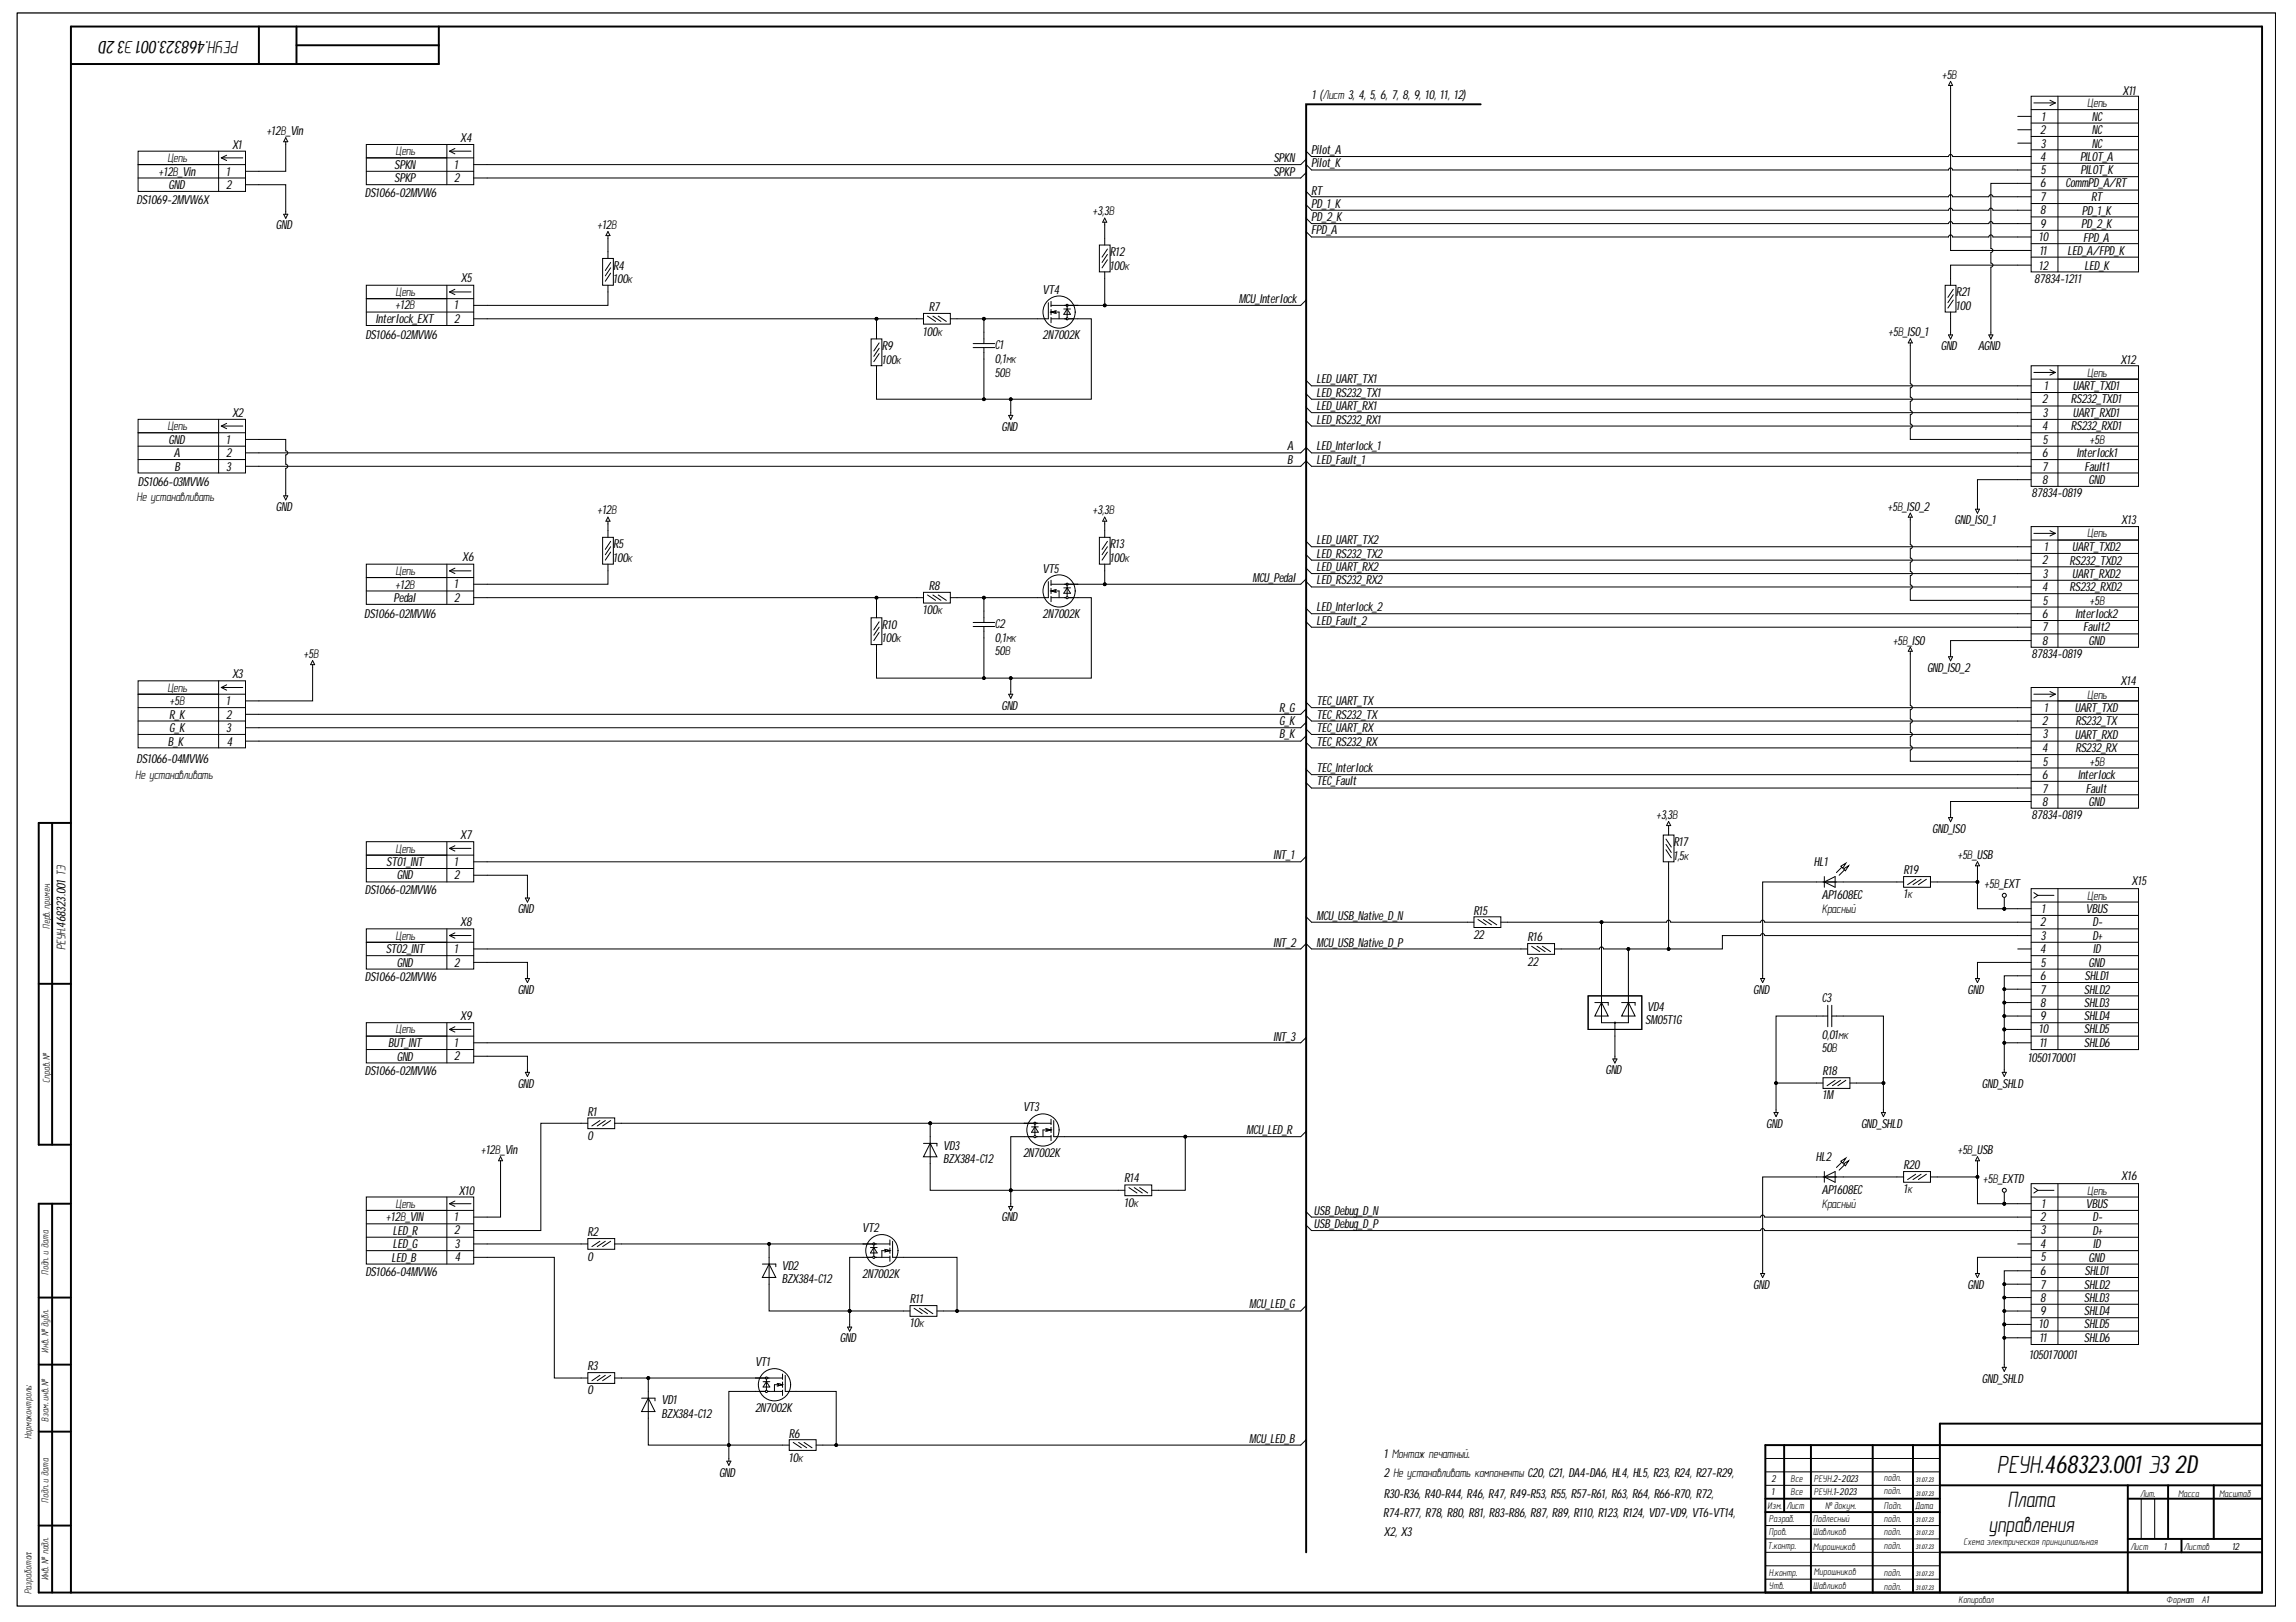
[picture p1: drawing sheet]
<svg xmlns="http://www.w3.org/2000/svg" width="297mm" height="210mm" viewBox="0 0 297 210" stroke-linecap="round" stroke-linejoin="round" font-family="sans-serif">
<defs><g id="words">
<text font-size="3.3" x="258.4" y="190.7">РЕУН.468323.001 Э32D</text>
<g font-size="2.9">
<text x="259.7" y="195.1">Плата</text>
<text x="257.3" y="198.2">управления</text>
</g>
<text font-size="2.3" x="31" y="5.3" transform="rotate(-180 31 5.3)">РЕУН.468323.001Э32D</text>
<g font-size="1.6">
<text x="251.3" y="10.2">+5В</text>
<text x="34.5" y="17.5">+12В_Vin</text>
<text x="169.7" y="12.8">1 (Лист 3, 4, 5, 6, 7, 8, 9, 10, 11, 12)</text>
<text x="263.9" y="17.3">2</text>
<text x="264.1" y="15.6">1</text>
<text x="270" y="13.9">Цепь</text>
<text x="270.6" y="15.6">NC</text>
<text x="270.6" y="17.3">NC</text>
<text x="274.6" y="12.3">X11</text>
<text x="20.6" y="22.7">+12В_Vin</text>
<text x="21.6" y="21">Цепь</text>
<text x="29.3" y="22.7">1</text>
<text x="30" y="19.3">X1</text>
<text x="51" y="21.9">SPKN</text>
<text x="51" y="23.6">SPKP</text>
<text x="51.2" y="20.1">Цепь</text>
<text x="58.8" y="21.9">1</text>
<text x="58.8" y="23.6">2</text>
<text x="59.5" y="18.3">X4</text>
<text x="164.7" y="21">SPKN</text>
<text x="164.7" y="22.7">SPKP</text>
<text x="169.6" y="19.9">Pilot_A</text>
<text x="169.6" y="21.6">Pilot_K</text>
<text x="263.9" y="20.8">4</text>
<text x="264" y="19.1">3</text>
<text x="264" y="22.6">5</text>
<text x="269.1" y="20.8">PILOT_A</text>
<text x="269.2" y="22.6">PILOT_K</text>
<text x="270.6" y="19.1">NC</text>
<text x="17.7" y="26.4">DS1069-2MVW6X</text>
<text x="21.8" y="24.5">GND</text>
<text x="29.3" y="24.4">2</text>
<text x="35.7" y="29.7">GND</text>
<text x="47.2" y="25.5">DS1066-02MVW6</text>
<text x="77.3" y="29.7">+12В</text>
<text x="141.4" y="27.9">+3,3В</text>
<text x="169.6" y="25.2">RT</text>
<text x="169.6" y="26.9">PD_1_K</text>
<text x="169.6" y="28.6">PD_2_K</text>
<text x="263.9" y="24.2">6</text>
<text x="263.9" y="26">7</text>
<text x="263.9" y="27.7">8</text>
<text x="263.9" y="29.5">9</text>
<text x="267.2" y="24.2">CommPD_A/RT</text>
<text x="269.3" y="29.5">PD_2_K</text>
<text x="269.3" y="27.8">PD_1_K</text>
<text x="270.5" y="26">RT</text>
<text x="79.3" y="34.9">R4</text>
<text x="143.6" y="34.9">100к</text>
<text x="143.6" y="33.1">R12</text>
<text x="169.6" y="30.3">FPD_A</text>
<text x="263.8" y="31.2">10</text>
<text x="263.8" y="34.9">12</text>
<text x="263.9" y="32.9">11</text>
<text x="267.5" y="32.9">LED_A/FPD_K</text>
<text x="269.5" y="31.3">FPD_A</text>
<text x="269.7" y="34.9">LED_K</text>
<text x="48.6" y="41.8">Interlock_EXT</text>
<text x="51.2" y="38.4">Цепь</text>
<text x="51.2" y="40">+12В</text>
<text x="58.8" y="40">1</text>
<text x="58.8" y="41.8">2</text>
<text x="59.6" y="36.5">X5</text>
<text x="79.3" y="36.7">100к</text>
<text x="120.2" y="40.2">R7</text>
<text x="134.9" y="38">VT4</text>
<text x="160.3" y="39.2">MCU_Interlock</text>
<text x="253" y="40.1">100</text>
<text x="253" y="38.4">R21</text>
<text x="263.2" y="36.6">87834-1211</text>
<text x="47.3" y="43.8">DS1066-02MVW6</text>
<text x="114.1" y="47.1">100к</text>
<text x="114.1" y="45.3">R9</text>
<text x="119.4" y="43.4">100к</text>
<text x="128.7" y="47">0,1мк</text>
<text x="128.7" y="45.2">C1</text>
<text x="134.9" y="43.9">2N7002K</text>
<text x="244.3" y="43.5">+5В_ISO_1</text>
<text x="251.1" y="45.3">GND</text>
<text x="255.9" y="45.3">AGND</text>
<text x="274.3" y="47.1">X12</text>
<text x="30" y="54">X2</text>
<text x="128.7" y="48.7">50В</text>
<text x="170.3" y="49.6">LED_UART_TX1</text>
<text x="170.3" y="51.4">LED_RS232_TX1</text>
<text x="170.3" y="53.1">LED_UART_RX1</text>
<text x="264.2" y="52.2">2</text>
<text x="264.3" y="54">3</text>
<text x="264.4" y="50.4">1</text>
<text x="267.9" y="52.2">RS232_TXD1</text>
<text x="268.2" y="50.5">UART_TXD1</text>
<text x="268.2" y="54">UART_RXD1</text>
<text x="270" y="48.7">Цепь</text>
<text x="21.6" y="55.7">Цепь</text>
<text x="21.8" y="57.4">GND</text>
<text x="22.5" y="59.1">A</text>
<text x="29.3" y="57.4">1</text>
<text x="29.3" y="59.1">2</text>
<text x="129.6" y="55.8">GND</text>
<text x="166.5" y="58.3">A</text>
<text x="166.5" y="60">B</text>
<text x="170.3" y="54.8">LED_RS232_RX1</text>
<text x="170.3" y="58.3">LED_Interlock_1</text>
<text x="170.3" y="60">LED_Fault_1</text>
<text x="264.2" y="55.7">4</text>
<text x="264.2" y="59.1">6</text>
<text x="264.3" y="57.4">5</text>
<text x="267.9" y="55.7">RS232_RXD1</text>
<text x="268.7" y="59.1">Interlock1</text>
<text x="270.4" y="57.4">+5В</text>
<text x="17.7" y="64.8">Не устанавливать</text>
<text x="17.8" y="62.9">DS1066-03MVW6</text>
<text x="22.6" y="60.9">B</text>
<text x="29.3" y="60.9">3</text>
<text x="262.8" y="64.4">87834-0819</text>
<text x="264.2" y="60.9">7</text>
<text x="264.2" y="62.6">8</text>
<text x="269.7" y="60.9">Fault1</text>
<text x="270.2" y="62.6">GND</text>
<text x="35.7" y="66.2">GND</text>
<text x="77.3" y="66.6">+12В</text>
<text x="79.3" y="71">R5</text>
<text x="141.4" y="66.6">+3,3В</text>
<text x="143.6" y="71">R13</text>
<text x="170.3" y="70.5">LED_UART_TX2</text>
<text x="244.2" y="66.1">+5В_ISO_2</text>
<text x="252.9" y="67.8">GND_ISO_1</text>
<text x="264.4" y="71.3">1</text>
<text x="268.1" y="71.3">UART_TXD2</text>
<text x="270" y="69.5">Цепь</text>
<text x="274.4" y="67.8">X13</text>
<text x="50.9" y="77.9">Pedal</text>
<text x="51.2" y="74.4">Цепь</text>
<text x="51.2" y="76.2">+12В</text>
<text x="58.8" y="76.1">1</text>
<text x="58.8" y="77.9">2</text>
<text x="59.8" y="72.6">X6</text>
<text x="79.3" y="72.7">100к</text>
<text x="120.2" y="76.4">R8</text>
<text x="134.9" y="74.1">VT5</text>
<text x="143.6" y="72.7">100к</text>
<text x="162" y="75.3">MCU_Pedal</text>
<text x="170.3" y="72.1">LED_RS232_TX2</text>
<text x="170.3" y="75.6">LED_RS232_RX2</text>
<text x="170.3" y="73.9">LED_UART_RX2</text>
<text x="264.2" y="73">2</text>
<text x="264.2" y="76.5">4</text>
<text x="264.3" y="74.8">3</text>
<text x="267.7" y="73.1">RS232_TXD2</text>
<text x="267.7" y="76.5">RS232_RXD2</text>
<text x="268.1" y="74.8">UART_RXD2</text>
<text x="47.1" y="79.9">DS1066-02MVW6</text>
<text x="114.1" y="83.1">100к</text>
<text x="114.1" y="81.4">R10</text>
<text x="119.4" y="79.5">100к</text>
<text x="128.7" y="83">0,1мк</text>
<text x="128.7" y="81.3">C2</text>
<text x="134.9" y="80">2N7002K</text>
<text x="170.3" y="79.1">LED_Interlock_2</text>
<text x="170.3" y="80.9">LED_Fault_2</text>
<text x="244.9" y="83.5">+5В_ISO</text>
<text x="264.2" y="80">6</text>
<text x="264.2" y="81.7">7</text>
<text x="264.2" y="83.5">8</text>
<text x="264.3" y="78.2">5</text>
<text x="268.5" y="80">Interlock2</text>
<text x="269.5" y="81.7">Fault2</text>
<text x="270.2" y="83.5">GND</text>
<text x="270.4" y="78.2">+5В</text>
<text x="21.6" y="89.6">Цепь</text>
<text x="30" y="87.8">X3</text>
<text x="39.3" y="85.2">+5В</text>
<text x="128.7" y="84.8">50В</text>
<text x="249.3" y="86.9">GND_ISO_2</text>
<text x="262.8" y="85.2">87834-0819</text>
<text x="274.3" y="88.7">X14</text>
<text x="21.9" y="93">R_K</text>
<text x="21.9" y="94.7">G_K</text>
<text x="22" y="91.2">+5В</text>
<text x="29.3" y="91.2">1</text>
<text x="29.3" y="93">2</text>
<text x="29.3" y="94.7">3</text>
<text x="129.6" y="91.8">GND</text>
<text x="165.5" y="92.1">R_G</text>
<text x="165.5" y="93.9">G_K</text>
<text x="165.5" y="95.5">B_K</text>
<text x="170.3" y="91.2">TEC_UART_TX</text>
<text x="170.3" y="93">TEC_RS232_TX</text>
<text x="170.3" y="94.7">TEC_UART_RX</text>
<text x="264.2" y="93.9">2</text>
<text x="264.3" y="95.5">3</text>
<text x="264.4" y="92.1">1</text>
<text x="268.4" y="92.2">UART_TXD</text>
<text x="268.4" y="95.6">UART_RXD</text>
<text x="268.5" y="93.9">RS232_TX</text>
<text x="270" y="90.4">Цепь</text>
<text x="17.5" y="100.9">Не устанавливать</text>
<text x="17.7" y="98.8">DS1066-04MVW6</text>
<text x="21.7" y="96.5">B_K</text>
<text x="29.3" y="96.5">4</text>
<text x="170.3" y="96.5">TEC_RS232_RX</text>
<text x="170.3" y="99.9">TEC_Interlock</text>
<text x="170.3" y="101.6">TEC_Fault</text>
<text x="264.2" y="97.3">4</text>
<text x="264.2" y="100.8">6</text>
<text x="264.3" y="99.1">5</text>
<text x="268.5" y="97.3">RS232_RX</text>
<text x="268.8" y="100.8">Interlock</text>
<text x="270.4" y="99.1">+5В</text>
<text x="214.3" y="106">+3,3В</text>
<text x="250" y="107.8">GND_ISO</text>
<text x="262.8" y="105.9">87834-0819</text>
<text x="264.2" y="102.6">7</text>
<text x="264.2" y="104.3">8</text>
<text x="269.9" y="102.6">Fault</text>
<text x="270.2" y="104.3">GND</text>
<text x="50" y="112.1">STO1_INT</text>
<text x="51.2" y="110.3">Цепь</text>
<text x="51.3" y="113.8">GND</text>
<text x="58.8" y="112.1">1</text>
<text x="58.8" y="113.8">2</text>
<text x="59.5" y="108.6">X7</text>
<text x="164.7" y="111.2">INT_1</text>
<text x="216.5" y="111.3">1</text>
<text x="216.5" y="109.5">R17</text>
<text x="217" y="111.3">,5к</text>
<text x="234.7" y="112.1">HL1</text>
<text x="246.3" y="113.1">R19</text>
<text x="253.3" y="111.2">+5В_USB</text>
<text x="47.2" y="115.7">DS1066-02MVW6</text>
<text x="59.5" y="119.9">X8</text>
<text x="67" y="118.2">GND</text>
<text x="170.3" y="119">MCU_USB_Native_D_N</text>
<text x="190.6" y="118.4">R15</text>
<text x="235.7" y="116.3">AP1608EC</text>
<text x="235.7" y="118.1">Красный</text>
<text x="246.3" y="116.2">1к</text>
<text x="256.7" y="114.9">+5В_EXT</text>
<text x="263.9" y="119.9">2</text>
<text x="264.1" y="118.1">1</text>
<text x="269.9" y="118.2">VBUS</text>
<text x="270" y="116.4">Цепь</text>
<text x="270.7" y="119.9">D-</text>
<text x="275.8" y="114.6">X15</text>
<text x="8.5" y="122.9" transform="rotate(-90 8.5 122.9)">РЕУН.468323.001 ТЭ</text>
<text x="49.9" y="123.3">STO2_INT</text>
<text x="51.2" y="121.7">Цепь</text>
<text x="51.3" y="125.1">GND</text>
<text x="58.8" y="123.3">1</text>
<text x="58.8" y="125.1">2</text>
<text x="164.7" y="122.5">INT_2</text>
<text x="170.3" y="122.5">MCU_USB_Native_D_P</text>
<text x="190.6" y="121.5">22</text>
<text x="197.6" y="124.9">22</text>
<text x="197.6" y="121.8">R16</text>
<text x="263.9" y="123.3">4</text>
<text x="264" y="121.7">3</text>
<text x="264" y="125.1">5</text>
<text x="270.2" y="125.1">GND</text>
<text x="270.7" y="121.7">D+</text>
<text x="270.8" y="123.3">ID</text>
<text x="47.2" y="127">DS1066-02MVW6</text>
<text x="67" y="128.6">GND</text>
<text x="213.1" y="130.9">VD4</text>
<text x="226.8" y="128.6">GND</text>
<text x="235.7" y="129.7">C3</text>
<text x="254.5" y="128.6">GND</text>
<text x="263.9" y="126.8">6</text>
<text x="263.9" y="128.6">7</text>
<text x="263.9" y="130.3">8</text>
<text x="269.6" y="128.6">SHLD2</text>
<text x="269.6" y="130.3">SHLD3</text>
<text x="269.7" y="126.8">SHLD1</text>
<text x="50.2" y="135.5">BUT_INT</text>
<text x="51.2" y="133.7">Цепь</text>
<text x="51.3" y="137.3">GND</text>
<text x="58.8" y="135.5">1</text>
<text x="58.8" y="137.2">2</text>
<text x="59.5" y="132">X9</text>
<text x="164.7" y="134.7">INT_3</text>
<text x="212.9" y="132.6">SM05T1G</text>
<text x="235.7" y="134.4">0,01мк</text>
<text x="235.7" y="136.2">50В</text>
<text x="262.3" y="137.5">1050170001</text>
<text x="263.8" y="133.7">10</text>
<text x="263.9" y="135.5">11</text>
<text x="263.9" y="132">9</text>
<text x="269.6" y="132">SHLD4</text>
<text x="269.6" y="133.7">SHLD5</text>
<text x="269.6" y="135.5">SHLD6</text>
<text x="47.2" y="139.1">DS1066-02MVW6</text>
<text x="67" y="140.7">GND</text>
<text x="132.3" y="143.8">VT3</text>
<text x="207.7" y="139">GND</text>
<text x="235.8" y="142.3">1M</text>
<text x="235.8" y="139.1">R18</text>
<text x="256.4" y="140.7">GND_SHLD</text>
<text x="62.2" y="149.4">+12В_Vin</text>
<text x="76" y="147.5">0</text>
<text x="76" y="144.4">R1</text>
<text x="122" y="148.8">VD3</text>
<text x="132.3" y="149.8">2N7002K</text>
<text x="161.3" y="146.7">MCU_LED_R</text>
<text x="228.5" y="146">GND</text>
<text x="240.8" y="146">GND_SHLD</text>
<text x="253.3" y="149.4">+5В_USB</text>
<text x="59.4" y="154.6">X10</text>
<text x="122" y="150.5">BZX384-C12</text>
<text x="145.5" y="153">R14</text>
<text x="234.9" y="150.2">HL2</text>
<text x="235.7" y="154.5">AP1608EC</text>
<text x="246.3" y="154.4">1к</text>
<text x="246.3" y="151.3">R20</text>
<text x="256.6" y="153.1">+5В_EXTD</text>
<text x="270" y="154.6">Цепь</text>
<text x="274.4" y="152.7">X16</text>
<text x="50" y="158.1">+12В_VIN</text>
<text x="50.8" y="159.8">LED_R</text>
<text x="50.8" y="161.5">LED_G</text>
<text x="51.2" y="156.3">Цепь</text>
<text x="58.8" y="158.1">1</text>
<text x="58.8" y="159.8">2</text>
<text x="58.9" y="161.5">3</text>
<text x="76" y="159.9">R2</text>
<text x="111.5" y="159.4">VT2</text>
<text x="129.6" y="158.1">GND</text>
<text x="145.5" y="156.2">10к</text>
<text x="170" y="157.2">USB_Debug_D_N</text>
<text x="170" y="158.9">USB_Debug_D_P</text>
<text x="235.7" y="156.3">Красный</text>
<text x="263.9" y="158.1">2</text>
<text x="263.9" y="161.5">4</text>
<text x="264" y="159.8">3</text>
<text x="264.1" y="156.3">1</text>
<text x="269.9" y="156.3">VBUS</text>
<text x="270.7" y="158.1">D-</text>
<text x="270.7" y="159.8">D+</text>
<text x="270.8" y="161.5">ID</text>
<text x="47.3" y="165.2">DS1066-04MVW6</text>
<text x="50.7" y="163.3">LED_B</text>
<text x="58.9" y="163.2">4</text>
<text x="76" y="163.1">0</text>
<text x="101.1" y="164.3">VD2</text>
<text x="101.1" y="166.1">BZX384-C12</text>
<text x="111.5" y="165.3">2N7002K</text>
<text x="226.8" y="166.8">GND</text>
<text x="254.5" y="166.8">GND</text>
<text x="263.9" y="165">6</text>
<text x="263.9" y="166.8">7</text>
<text x="264" y="163.2">5</text>
<text x="269.6" y="166.8">SHLD2</text>
<text x="269.7" y="165">SHLD1</text>
<text x="270.2" y="163.3">GND</text>
<text x="108.7" y="173.7">GND</text>
<text x="117.7" y="171.8">10к</text>
<text x="117.7" y="168.6">R11</text>
<text x="161.6" y="169.3">MCU_LED_G</text>
<text x="263.8" y="171.9">10</text>
<text x="263.9" y="173.7">11</text>
<text x="263.9" y="168.5">8</text>
<text x="263.9" y="170.2">9</text>
<text x="269.6" y="168.5">SHLD3</text>
<text x="269.6" y="170.2">SHLD4</text>
<text x="269.6" y="171.9">SHLD5</text>
<text x="269.6" y="173.7">SHLD6</text>
<text x="76" y="177.3">R3</text>
<text x="97.7" y="176.8">VT1</text>
<text x="256.4" y="178.9">GND_SHLD</text>
<text x="262.5" y="175.9">1050170001</text>
<text x="76" y="180.5">0</text>
<text x="85.6" y="181.7">VD1</text>
<text x="85.6" y="183.5">BZX384-C12</text>
<text x="97.7" y="182.7">2N7002K</text>
<text x="93" y="191.1">GND</text>
<text x="102.1" y="189.2">10к</text>
<text x="102.1" y="186">R6</text>
<text x="161.6" y="186.7">MCU_LED_B</text>
<text x="179" y="188.7">1 Монтаж печатный.</text>
<text x="179" y="191.2">2 Не устанавливать компоненты C20, C21, DA4-DA6, HL4, HL5, R23, R24, R27-R29,</text>
<text x="178.9" y="196.3">R74-R77, R78, R80, R81, R83-R86, R87, R89, R110, R123, R124, VD7-VD9, VT6-VT14,</text>
<text x="179" y="193.9">R30-R36, R40-R44, R46, R47, R49-R53, R55, R57-R61, R63, R64, R66-R70, R72,</text>
<text x="179" y="198.8">X2, X3</text>
</g>
<g font-size="1.3">
<text x="6.4" y="120.2" transform="rotate(-90 6.4 120.2)">Перв. примен.</text>
<text x="6.4" y="140.2" transform="rotate(-90 6.4 140.2)">Справ. №</text>
<text x="6.3" y="165" transform="rotate(-90 6.3 165)">Подп. и дата</text>
<text x="6.3" y="175" transform="rotate(-90 6.3 175)">Инв. № дубл.</text>
<text x="6.3" y="184" transform="rotate(-90 6.3 184)">Взам. инв. №</text>
<text x="4.1" y="186.3" transform="rotate(-90 4.1 186.3)">Нормоконтроль:</text>
<text x="229.2" y="191.8">2</text>
<text x="231.6" y="191.8">Все</text>
<text x="234.7" y="191.8">РЕУН.2-2023</text>
<text x="243.7" y="191.7">подп.</text>
<text x="6.3" y="194.5" transform="rotate(-90 6.3 194.5)">Подп. и дата</text>
<text x="228.7" y="195.2">Изм.</text>
<text x="228.8" y="197">Разраб.</text>
<text x="229.2" y="193.5">1</text>
<text x="231.1" y="195.2">Лист</text>
<text x="231.6" y="193.5">Все</text>
<text x="234.6" y="197">Подлесный</text>
<text x="234.7" y="193.5">РЕУН.1-2023</text>
<text x="236.1" y="195.2">№ докум.</text>
<text x="243.7" y="195.2">Подп.</text>
<text x="243.7" y="197">подп.</text>
<text x="243.7" y="193.4">подп.</text>
<text x="247.8" y="195.2">Дата</text>
<text x="276.9" y="193.7">Лит.</text>
<text x="281.8" y="193.7">Масса</text>
<text x="287.1" y="193.7">Масштаб</text>
<text x="228.7" y="200.5">Т.контр.</text>
<text x="228.8" y="198.7">Пров.</text>
<text x="228.8" y="203.9">Н.контр.</text>
<text x="234.6" y="198.7">Шавликов</text>
<text x="234.6" y="200.6">Мирошников</text>
<text x="234.7" y="203.9">Мирошников</text>
<text x="243.7" y="198.7">подп.</text>
<text x="243.7" y="200.5">подп.</text>
<text x="243.7" y="203.9">подп.</text>
<text x="254" y="200">Схема электрическая принципиальная</text>
<text x="275.6" y="200.6">Лист</text>
<text x="279.9" y="200.6">1</text>
<text x="282.5" y="200.6">Листов</text>
<text x="288.8" y="200.6">12</text>
<text x="4.1" y="206.3" transform="rotate(-90 4.1 206.3)">Разработал:</text>
<text x="6.3" y="204.5" transform="rotate(-90 6.3 204.5)">Инв. № подл.</text>
<text x="228.8" y="205.6">Утв.</text>
<text x="234.6" y="205.6">Шавликов</text>
<text x="243.7" y="205.7">подп.</text>
<text x="253.4" y="207.4">Копировал</text>
<text x="280.3" y="207.4">Формат</text>
<text x="284.8" y="207.4">А1</text>
</g>
<g font-size=".9">
<text x="247.9" y="191.8">31.07.23</text>
<text x="247.9" y="197">31.07.23</text>
<text x="247.9" y="193.5">31.07.23</text>
<text x="247.9" y="198.7">31.07.23</text>
<text x="247.9" y="200.5">31.07.23</text>
<text x="247.9" y="203.9">31.07.23</text>
<text x="247.9" y="205.7">31.07.23</text>
</g>
</g></defs>
<path d="M2.2 1.7h292.2v206.1h-292.2zM228.4 199.2h22.6M228.4 197.4h22.6M228.4 192.2h22.6M228.4 190.5h22.6M228.4 188.7h22.6M277 193.9v5.3M278.8 193.9v5.3M228.4 204.4h22.6M228.4 202.6h22.6M228.4 200.9h22.6" fill="none" stroke="#000" stroke-width=".13"/>
<g fill="none" stroke="#000" stroke-width=".25">
<path d="M33.5 3.4v4.9M38.4 3.4v4.9M38.4 5.9h18.4M56.8 3.4v4.9h-47.6M6.7 106.5v41.6M9.2 106.5h-4.2v41.6h4.2M5 127.3h4.2M6.7 155.8v50.3M9.2 155.8h-4.2v50.3h287.6v-202.7h-283.4v202.7M5 176.6h4.2M5 167.9h4.2M5 185.3h4.2"/>
<path d="M5 197.4h4.2M228.4 193.9h22.6M228.4 195.7h22.6M230.8 187v8.7M234.3 187v19.1M242.3 187v19.1M247.5 187v19.1M251 192.2h41.6M275.3 193.9h17.3M275.3 192.2v13.9M275.3 199.2h17.3M280.5 192.2v7"/>
<path d="M282.2 199.2v1.7M286.4 192.2v7M292.6 187h-64.2v19.1M292.6 184.2h-41.6v21.9M251 200.9h41.6"/>
</g>
<path d="M47.4 36.9h13.9v5.2h-13.9z" fill-rule="evenodd" fill="#fff"/>
<g fill="none" stroke="#000" stroke-width=".13">
<path d="M47.4 36.9h13.9v5.2h-13.9zM47.4 38.7h13.9M57.8 36.9v5.2M58.2 37.8h2.7M58.2 37.8l.7 .3M58.9 37.4l-.7 .4M61.3 39.5h1.7M78 33.4h1.4v3.5h-1.4zM78.7 32.6v.8M78.7 36.9v.9M79 34.7l-.7 1M79 35.4l-.7 1"/>
<path d="M79 34l-.7 1M136 39.5h3.4M136 39v.7M137.6 40h.9M138.1 40l.4 .7h-.9zM138.1 39.5v1.8M142.2 31.7h1.4v3.5h-1.4zM142.9 30.8v.9M142.9 35.2v.8M143.3 32.9l-.7 1.1M143.3 32.2l-.7 1.1M143.3 33.6l-.7 1.1"/>
<path d="M47.4 40.4h13.9M61.3 41.3h1.7M112.7 43.9h1.4v3.4h-1.4zM113.4 43v.9M113.4 47.3v.9M113.7 45.1l-.7 1M113.7 45.8l-.7 1M113.7 44.4l-.7 1M125.9 44.5h2.8M125.9 45h2.8M127.3 43v1.5M127.3 45v1.5"/>
<path d="M134.2 41.3h1.4M136 41.3h3.4M136 40.4h1v.9M136 40v.7M136 41.1v.7"/>
</g>
<circle cx="138.1" cy="39.5" r=".14" fill="#fff"/>
<circle cx="138.1" cy="39.5" r=".14" fill="none" stroke="#000" stroke-width=".13"/>
<circle cx="138.1" cy="41.3" r=".14" fill="#fff"/>
<g fill="none" stroke="#000" stroke-width=".13">
<path d="M135.6 39.2v2.1M136.7 40.2l-.7 .2 .7 .2"/>
<circle cx="137" cy="40.4" r="2.08"/>
<circle cx="138.1" cy="41.3" r=".14"/>
</g>
<path d="M136 40.4l.5-.1v.2z" fill="#fff"/>
<path d="M78.7 30l.2 .5h-.5zM78.7 30.5v.3M137.7 39.5h1.7M142.9 28.2l.3 .6h-.5zM142.9 28.8v.3M169 38.8l-.7 .7M130.5 53.8h.5l-.2 .5zM130.8 53.4v.4M136 40.4l.5-.1v.2z" fill="none" stroke="#000" stroke-width=".13"/>
<path d="M17.9 54.3h13.9v6.9h-13.9z" fill-rule="evenodd" fill="#fff"/>
<path d="M17.9 54.3h13.9v6.9h-13.9zM17.9 56h13.9M17.9 57.7h13.9M17.9 59.5h13.9M28.3 54.3v6.9M28.6 55.1h2.8M28.6 55.1l.7 .4M29.3 54.8l-.7 .3M31.8 58.6h1.7M31.8 56.9h1.7M31.8 60.3h1.7" fill="none" stroke="#000" stroke-width=".13"/>
<path d="M17.9 88.1h13.9v8.7h-13.9z" fill-rule="evenodd" fill="#fff"/>
<g fill="none" stroke="#000" stroke-width=".13">
<path d="M17.9 88.1h13.9v8.7h-13.9zM17.9 89.8h13.9M17.9 91.6h13.9M17.9 93.3h13.9M17.9 95h13.9M28.3 88.1v8.7M28.6 89h2.8M28.6 89l.7 .3M29.3 88.6l-.7 .4M31.8 92.4h1.7M31.8 90.7h1.7M31.8 94.2h1.7"/>
<path d="M31.8 95.9h1.7"/>
</g>
<path d="M47.4 18.7h13.9v5.2h-13.9z" fill-rule="evenodd" fill="#fff"/>
<path d="M47.4 18.7h13.9v5.2h-13.9zM57.8 18.7v5.2M58.2 19.6h2.7M58.2 19.6l.7 .3M58.9 19.2l-.7 .4M47.4 20.4h13.9M47.4 22.2h13.9M61.3 23h1.7M61.3 21.3h1.7" fill="none" stroke="#000" stroke-width=".13"/>
<path d="M262.8 47.3h13.9v15.6h-13.9z" fill-rule="evenodd" fill="#fff"/>
<g fill="none" stroke="#000" stroke-width=".13">
<path d="M261 51.7h1.8M261 53.4h1.8M261 55.1h1.8M261 56.9h1.8M261 58.6h1.8M261 49.9h1.8M262.8 47.3h13.9v15.6h-13.9zM262.8 49.1h13.9M262.8 50.8h13.9M262.8 52.5h13.9M262.8 54.3h13.9M262.8 56h13.9"/>
<path d="M262.8 57.7h13.9M262.8 59.5h13.9M263.1 48.2h2.8M265.2 47.8l.7 .4M265.9 48.2l-.7 .3M266.2 47.3v15.6M261 60.3h1.8M261 62.1h1.8M262.8 61.2h13.9"/>
</g>
<path d="M262.8 68.1h13.9v15.7h-13.9z" fill-rule="evenodd" fill="#fff"/>
<g fill="none" stroke="#000" stroke-width=".13">
<path d="M261 72.5h1.8M261 74.2h1.8M261 76h1.8M261 77.7h1.8M261 79.4h1.8M261 70.8h1.8M262.8 68.1h13.9v15.7h-13.9zM262.8 69.9h13.9M262.8 71.6h13.9M262.8 73.4h13.9M262.8 75.1h13.9M262.8 76.8h13.9"/>
<path d="M262.8 78.6h13.9M263.1 69h2.8M265.2 68.7l.7 .3M265.9 69l-.7 .4M266.2 68.1v15.7M261 81.2h1.8M261 82.9h1.8M262.8 80.3h13.9M262.8 82h13.9"/>
</g>
<path d="M262.8 89h13.9v15.6h-13.9z" fill-rule="evenodd" fill="#fff"/>
<g fill="none" stroke="#000" stroke-width=".13">
<path d="M261 93.3h1.8M261 95h1.8M261 96.8h1.8M261 98.5h1.8M261 91.6h1.8M262.8 89h13.9v15.6h-13.9zM262.8 90.7h13.9M262.8 92.4h13.9M262.8 94.2h13.9M262.8 95.9h13.9M262.8 97.7h13.9M262.8 99.4h13.9"/>
<path d="M263.1 89.8h2.8M265.2 89.5l.7 .3M265.9 89.8l-.7 .4M266.2 89v15.6M261 100.2h1.8M261 102h1.8M261 103.7h1.8M262.8 101.1h13.9M262.8 102.9h13.9"/>
</g>
<path d="M17.9 19.6h13.9v5.2h-13.9z" fill-rule="evenodd" fill="#fff"/>
<g fill="none" stroke="#000" stroke-width=".13">
<path d="M17.9 19.6h13.9v5.2h-13.9zM28.3 19.6v5.2M37 17.8l.2 .5h-.5zM37 18.3v.4M17.9 21.3h13.9M17.9 23h13.9M28.6 20.4h2.8M28.6 20.4l.7 .4M29.3 20.1l-.7 .3M31.8 23.9h1.7M31.8 22.2h1.7M36.7 27.7h.5l-.2 .6z"/>
<path d="M37 27.4v.3"/>
</g>
<path d="M262.8 12.5h13.9v22.7h-13.9z" fill-rule="evenodd" fill="#fff"/>
<g fill="none" stroke="#000" stroke-width=".13">
<path d="M261 15.1h1.8M261 16.8h1.8M261 18.5h1.8M262.8 12.5h13.9v22.7h-13.9zM262.8 14.2h13.9M262.8 15.9h13.9M262.8 17.7h13.9M262.8 19.4h13.9M263.1 13.3h2.8M265.2 13l.7 .3M265.9 13.3l-.7 .4M266.2 12.5v22.7"/>
<path d="M251.7 36.9h1.3v3.5h-1.3zM252.4 36.1v.8M252.7 38.1l-.7 1.1M252.7 37.4l-.7 1.1M252.7 38.8l-.7 1.1M261 20.3h1.8M261 22h1.8M261 23.7h1.8M261 25.5h1.8M261 27.2h1.8M261 28.9h1.8M261 30.7h1.8"/>
<path d="M261 32.4h1.8M261 34.3h1.8M262.8 26.3h13.9M262.8 21.1h13.9M262.8 22.9h13.9M262.8 24.6h13.9M262.8 28.1h13.9M262.8 29.8h13.9M262.8 31.5h13.9M262.8 33.3h13.9M252.4 40.4v.9"/>
</g>
<path d="M262.8 115h13.9v20.8h-13.9z" fill-rule="evenodd" fill="#fff"/>
<g fill="none" stroke="#000" stroke-width=".13">
<path d="M261 117.6h1.8M261 119.3h1.8M262.8 115h13.9v20.8h-13.9zM262.8 116.7h13.9M262.8 118.5h13.9M263.1 115.5l.5 .4M263.6 115.9h2.1M263.6 115.9l-.5 .3M266.2 115v20.8M261 121.1h1.8M261 122.8h1.8M261 124.5h1.8"/>
<path d="M261 126.3h1.8M261 128h1.8M261 129.7h1.8M261 131.5h1.8M261 133.2h1.8M261 134.9h1.8M262.8 120.2h13.9M262.8 121.9h13.9M262.8 128.9h13.9M262.8 123.7h13.9M262.8 125.4h13.9M262.8 127.1h13.9"/>
<path d="M262.8 130.6h13.9M262.8 132.4h13.9M262.8 134.1h13.9"/>
</g>
<path d="M262.8 153.2h13.9v20.8h-13.9z" fill-rule="evenodd" fill="#fff"/>
<g fill="none" stroke="#000" stroke-width=".13">
<path d="M245.4 114.1h.9M246.3 113.4h3.5v1.4h-3.5zM247.8 113.8l-1 .7M248.5 113.8l-1 .7M249.2 113.8l-1 .7M249.8 114.1h.8M245.4 152.3h.9M246.3 151.6h3.5v1.4h-3.5zM247.8 152l-1 .6M248.5 152l-1 .6M249.2 152l-1 .6M249.8 152.3h.8"/>
<path d="M261 155.8h1.8M261 157.5h1.8M261 159.2h1.8M262.8 153.2h13.9v20.8h-13.9zM262.8 154.9h13.9M262.8 156.6h13.9M262.8 158.4h13.9M263.1 153.7l.5 .3M263.6 154h2.1M263.6 154l-.5 .4M266.2 153.2v20.8M261 161h1.8"/>
<path d="M261 162.7h1.8M261 164.5h1.8M261 166.2h1.8M261 167.9h1.8M261 169.7h1.8M261 171.4h1.8M261 173.1h1.8M262.8 160.1h13.9M262.8 167.1h13.9M262.8 161.8h13.9M262.8 163.6h13.9M262.8 165.3h13.9"/>
<path d="M262.8 168.8h13.9M262.8 170.5h13.9M262.8 172.3h13.9"/>
</g>
<path d="M205.5 128.9h6.9v4.3h-6.9z" fill-rule="evenodd" fill="#fff"/>
<path d="M205.5 128.9h6.9v4.3h-6.9zM206.3 129.7h1.8v.4M207.2 129.7l.9 1.8h-1.8zM207.2 128v3.5M208.9 133.2v.9M209.8 129.7h1.7v.4M210.7 129.7l.8 1.8h-1.7zM210.7 128v3.5" fill="none" stroke="#000" stroke-width=".13"/>
<circle cx="208.9" cy="132.3" r=".07" fill="#fff"/>
<g fill="none" stroke="#000" stroke-width=".13">
<path d="M169 19.6l.7 .7M252.4 10.5l.2 .6h-.5zM252.4 11.1v.3M169 21.3l.7 .7M169 24.8l.7 .7M169 26.5l.7 .7M169 28.2l.7 .7M169 30l.7 .7M169 20.6l-.7 .7M169 22.3l-.7 .7M169 49.2l.7 .7M169 51l.7 .7"/>
<path d="M169 52.7l.7 .7M169 54.4l.7 .7M169 57.9l.7 .7M169 59.6l.7 .7M252.1 43.3h.5l-.2 .6zM252.4 43v.3M257.3 43.3h.5l-.2 .6zM257.6 43v.3M134.2 77.3h1.4M136 77.3h3.4M136 75.6h3.4M136 76.5h1v.8"/>
<path d="M136 75.1v.7M136 76.1v.7M136 77.2v.7M137.6 76.1h.9M138.1 76.1l.4 .7h-.9zM138.1 75.6v1.7M169 70.1l.7 .6M169 71.8l.7 .7M169 73.5l.7 .7M169 75.3l.7 .7M169 78.7l.7 .7M169 80.5l.7 .7"/>
<path d="M169 90.9l.7 .7M169 92.6l.7 .7M169 94.4l.7 .6M169 96.1l.7 .7M169 99.6l.7 .6M169 101.3l.7 .7M169 118.6l.7 .7M215.2 108.1h1.4v3.4h-1.4zM215.5 109.3l.7 1M215.5 110l.7 1M215.5 108.6l.7 1M215.9 106.8v1.3"/>
<path d="M215.9 111.5v.9M215.9 106.3l.2 .5h-.5zM255.8 111.5l.3 .5h-.5zM255.8 112v.4M169 122.1l.7 .7M205.5 128.9h6.9v4.3h-6.9zM207.2 131.5v.9h3.5v-.9M208.7 137h.5l-.3 .6zM208.9 132.4v.8M208.9 136.7v.3M227.8 126.6h.5l-.3 .6zM228 126.3v.3"/>
<path d="M259 138.8h.6l-.3 .5zM259.3 138.4v.4M169 156.8l.7 .7M169 158.6l.7 .6M255.8 150.2v.4M255.8 149.7l.3 .5h-.5zM227.8 164.8h.5l-.3 .5zM228 164.5v.3"/>
<circle cx="208.9" cy="132.3" r=".07"/>
</g>
<circle cx="138.1" cy="75.6" r=".14" fill="#fff"/>
<circle cx="138.1" cy="75.6" r=".14" fill="none" stroke="#000" stroke-width=".13"/>
<circle cx="138.1" cy="77.3" r=".14" fill="#fff"/>
<g fill="none" stroke="#000" stroke-width=".13">
<path d="M135.6 75.3v2M136.7 76.3l-.7 .2 .7 .2"/>
<circle cx="137" cy="76.5" r="2.08"/>
<circle cx="138.1" cy="77.3" r=".14"/>
</g>
<path d="M136 76.5l.5-.2v.3z" fill="#fff"/>
<g fill="none" stroke="#000" stroke-width=".13">
<path d="M78 69.5h1.4v3.5h-1.4zM78.7 68.7v.8M78.7 73v.9M79 70.7l-.7 1.1M79 71.4l-.7 1.1M79 70.1l-.7 1M112.7 79.9h1.4v3.5h-1.4zM113.4 79.1v.8M127.3 79.1v1.5M136 76.5l.5-.2v.3zM137.7 75.6h1.7M142.2 69.5h1.4v3.5h-1.4z"/>
<path d="M142.9 68.7v.8M142.9 73v.9M143.3 70.7l-.7 1.1M143.3 70.1l-.7 1M143.3 71.4l-.7 1.1M113.4 83.4v.9M113.7 81.2l-.7 1M113.7 81.9l-.7 1M113.7 80.5l-.7 1M125.9 80.6h2.8M125.9 81.1h2.8M127.3 81.1v1.5"/>
</g>
<path d="M47.4 73h13.9v5.2h-13.9z" fill-rule="evenodd" fill="#fff"/>
<g fill="none" stroke="#000" stroke-width=".13">
<path d="M47.4 73h13.9v5.2h-13.9zM47.4 74.7h13.9M47.4 76.5h13.9M57.8 73v5.2M58.2 73.9h2.7M58.2 73.9l.7 .3M58.9 73.5l-.7 .4M61.3 77.3h1.7M61.3 75.6h1.7M78.7 66.9l.2 .5h-.5zM78.7 67.4v.4M142.9 66.9l.3 .5h-.5z"/>
<path d="M142.9 67.4v.4M169 74.9l-.7 .7M130.5 89.8h.5l-.2 .6zM130.8 89.5v.3"/>
</g>
<path d="M47.4 154.9h13.9v8.7h-13.9z" fill-rule="evenodd" fill="#fff"/>
<g fill="none" stroke="#000" stroke-width=".13">
<path d="M47.4 154.9h13.9v8.7h-13.9zM47.4 156.6h13.9M47.4 158.4h13.9M57.8 154.9v8.7M58.2 155.8h2.7M58.2 155.8l.7 .3M58.9 155.4l-.7 .4M61.3 159.2h1.7M61.3 157.5h1.7M47.4 160.1h13.9M47.4 161.8h13.9M61.3 161h1.7"/>
<path d="M61.3 162.7h1.7M111.7 161h3.4M111.7 162.7h3.4M112.6 161.4h.9M113 161.4l.5 .7h-.9zM113 161v1.7M115.1 161.8h-1v.9M115.1 160.5v.7M115.1 161.5v.7M115.1 162.5v.7M115.5 162.7h1.4"/>
</g>
<circle cx="113" cy="161" r=".14" fill="#fff"/>
<circle cx="113" cy="161" r=".14" fill="none" stroke="#000" stroke-width=".13"/>
<circle cx="113" cy="162.7" r=".14" fill="#fff"/>
<g fill="none" stroke="#000" stroke-width=".13">
<path d="M114.4 161.7l.7 .1-.7 .2M115.5 160.6v2.1"/>
<circle cx="113" cy="162.7" r=".14"/>
<circle cx="114.1" cy="161.8" r="2.08"/>
</g>
<path d="M114.6 161.7l.5 .1-.5 .2z" fill="#fff"/>
<path d="M132.5 147.1h3.5M132.5 145.4h3.5M133.5 145.8h.8M133.9 145.8l.4 .7h-.8zM133.9 145.4v1.7M136 146.2h-1.1v.9M136 144.8v.7M136 145.9v.7M136 146.9v.7M136.3 147.1h1.4M111.7 161h1.7M114.6 161.7l.5 .1-.5 .2z" fill="none" stroke="#000" stroke-width=".13"/>
<circle cx="133.9" cy="145.4" r=".14" fill="#fff"/>
<circle cx="133.9" cy="145.4" r=".14" fill="none" stroke="#000" stroke-width=".13"/>
<circle cx="133.9" cy="147.1" r=".14" fill="#fff"/>
<g fill="none" stroke="#000" stroke-width=".13">
<path d="M135.3 146.1l.7 .1-.7 .2M136.3 145v2.1"/>
<circle cx="133.9" cy="147.1" r=".14"/>
<circle cx="134.9" cy="146.2" r="2.08"/>
</g>
<path d="M135.4 146.1l.5 .1-.5 .2z" fill="#fff"/>
<g fill="none" stroke="#000" stroke-width=".13">
<path d="M132.5 145.4h1.7M135.4 146.1l.5 .1-.5 .2zM144.7 154h.8M145.5 153.3h3.5v1.4h-3.5zM146 153.7l1.1 .7M146.7 153.7l1.1 .7M147.4 153.7l1.1 .7M149 154h.9M97.8 178.3h3.4M98.7 178.8h.9M99.2 178.8l.4 .7h-.9zM99.2 178.3v1.8"/>
<path d="M101.2 179.2h-1v.9M101.2 177.8v.7M101.2 178.8v.7M101.2 179.9v.7M97.8 180.1h3.4M101.6 180.1h1.4"/>
</g>
<circle cx="99.2" cy="178.3" r=".14" fill="#fff"/>
<circle cx="99.2" cy="178.3" r=".14" fill="none" stroke="#000" stroke-width=".13"/>
<path d="M99.1 180h.2v.2h-.2z" fill="#fff"/>
<g fill="none" stroke="#000" stroke-width=".13">
<path d="M99.1 180h.2v.2h-.2zM100.5 179l.7 .2-.7 .2M101.6 178v2.1"/>
<circle cx="100.2" cy="179.2" r="2.09"/>
</g>
<path d="M100.7 179.1l.5 .1-.5 .1z" fill="#fff"/>
<path d="M64.8 149.7l.2 .5h-.5zM64.8 150.2v.4M97.8 178.3h1.7M100.7 179.1l.5 .1-.5 .1zM101.2 187h.9M102.1 186.3h3.5v1.4h-3.5zM102.6 186.7l1.1 .7M103.3 186.7l1.1 .7M104 186.7l1.1 .7M105.6 187h.9" fill="none" stroke="#000" stroke-width=".13"/>
<path d="M47.4 108.9h13.9v5.2h-13.9z" fill-rule="evenodd" fill="#fff"/>
<path d="M47.4 108.9h13.9v5.2h-13.9zM47.4 110.7h13.9M47.4 112.4h13.9M57.8 108.9v5.2M58.2 109.8h2.7M58.2 109.8l.7 .3M58.9 109.4l-.7 .4M61.3 113.3h1.7M61.3 111.5h1.7" fill="none" stroke="#000" stroke-width=".13"/>
<path d="M47.4 120.2h13.9v5.2h-13.9z" fill-rule="evenodd" fill="#fff"/>
<path d="M47.4 120.2h13.9v5.2h-13.9zM47.4 121.9h13.9M47.4 123.7h13.9M57.8 120.2v5.2M58.2 121.1h2.7M58.2 121.1l.7 .3M58.9 120.7l-.7 .4M61.3 124.5h1.7M61.3 122.8h1.7" fill="none" stroke="#000" stroke-width=".13"/>
<path d="M47.4 132.3h13.9v5.3h-13.9z" fill-rule="evenodd" fill="#fff"/>
<g fill="none" stroke="#000" stroke-width=".13">
<path d="M169 57.9l-.7 .7M169 59.6l-.7 .7M247.1 43.8l.3 .6h-.5zM247.1 44.4v.3M36.7 64.2h.5l-.2 .5zM37 63.8v.4M247.1 66.9v.4M247.1 66.4l.3 .5h-.5zM255.6 65.9h.5l-.3 .5zM255.8 65.5v.4M40.4 85.5l.3 .5h-.5zM40.4 86v.4"/>
<path d="M169 91.7l-.7 .7M169 93.5l-.7 .7M169 95.2l-.7 .7M247.1 83.8l.3 .5h-.5zM247.1 84.3v.3M252.1 85h.5l-.2 .5zM252.4 84.6v.4M68 116.2h.5l-.3 .5zM68.2 115.9v.3M169 110.8l-.7 .7M252.1 105.8h.5l-.2 .5zM252.4 105.5v.3"/>
<path d="M259.2 117.5h.2v.2h-.2zM259.3 115.9v1.7M47.4 132.3h13.9v5.3h-13.9zM47.4 134.1h13.9M47.4 135.8h13.9M57.8 132.3v5.3M58.2 133.2h2.7M58.2 133.2l.7 .4M58.9 132.9l-.7 .3M61.3 136.7h1.7M61.3 134.9h1.7M68 126.6h.5l-.3 .6z"/>
<path d="M68 138.8h.5l-.3 .5zM68.2 126.3v.3M68.2 138.4v.4M169 122.1l-.7 .7M169 134.3l-.7 .6M235 131.5h1.5M235.8 139.5h3.5v1.4h-3.5zM236.5 130.1v2.8M237 131.5h1.5M237 130.1v2.8M237.4 139.8l-1 .7M238.1 139.8l-1 .7"/>
<path d="M238.8 139.8l-1 .7M75.2 145.4h.8M76 144.7h3.5v1.4h-3.5zM77.6 145l-1 .7M78.3 145l-1 .7M79 145l-1 .7M79.5 145.4h.9M119.5 148h1.7v.3M120.3 148l.9 1.7h-1.7zM120.3 147.1v3.5M130.5 156.1h.5l-.2 .6zM130.8 155.8v.3"/>
<path d="M169 146.4l-.7 .7M229.5 144h.5l-.2 .5zM229.8 143.6v.4M235 140.2h.8M239.3 140.2h.9M243.4 144h.5l-.2 .5zM243.7 143.6v.4M75.2 161h.8M75.2 178.3h.8M76 160.3h3.5v1.4h-3.5zM76 177.6h3.5v1.4h-3.5zM77.6 160.6l-1 .7"/>
<path d="M77.6 178l-1 .7M78.3 160.6l-1 .7M78.3 178l-1 .7M79 160.6l-1 .7M79 178l-1 .7M79.5 161h.9M79.5 178.3h.9M98.6 163.6h1.8v.3M99.5 163.6l.9 1.7h-1.8zM99.5 162.7v3.5M109.7 171.7h.5l-.3 .6zM109.9 171.4v.3"/>
<path d="M169 169l-.7 .7M259 176.9h.6l-.3 .6zM259.3 176.6v.3M83 180.9h1.7v.4M83.9 180.9l.8 1.8h-1.7zM83.9 180.1v3.4M94 189.1h.6l-.3 .5zM94.3 188.7v.4M169 186.3l-.7 .7"/>
</g>
<path d="M259.2 117.5h.2v.2h-.2z" fill="#000"/>
<circle cx="259.3" cy="115.9" r=".26" fill="#fff"/>
<g fill="none" stroke="#000" stroke-width=".13">
<path d="M259.3 154v1.8"/>
<circle cx="259.3" cy="115.9" r=".26"/>
<circle cx="259.3" cy="155.8" r=".18"/>
</g>
<circle cx="259.3" cy="155.8" r=".18" fill="#000"/>
<circle cx="259.3" cy="154" r=".26" fill="#fff"/>
<g fill="none" stroke="#000" stroke-width=".13">
<path d="M238.3 150.4l-.7 .7"/>
<circle cx="259.3" cy="154" r=".26"/>
</g>
<path d="M238.2 150.3l.6-.4-.4 .6z" fill="#fff"/>
<path d="M238.2 150.3l.6-.4-.4 .6zM238.6 150.7l-.7 .7" fill="none" stroke="#000" stroke-width=".13"/>
<path d="M238.5 150.6l.6-.4-.4 .7z" fill="#fff"/>
<path d="M238.3 112.2l-.7 .7M235 152.3h3.5M236 152.3l1.4-.7v1.4zM236 151.6v1.4M238.5 150.6l.6-.4-.4 .7z" fill="none" stroke="#000" stroke-width=".13"/>
<path d="M238.2 112.1l.6-.4-.4 .7z" fill="#fff"/>
<path d="M238.2 112.1l.6-.4-.4 .7zM238.6 112.6l-.7 .7" fill="none" stroke="#000" stroke-width=".13"/>
<path d="M238.5 112.4l.6-.4-.4 .7z" fill="#fff"/>
<g fill="none" stroke="#000" stroke-width=".13">
<path d="M37 18.7v3.5h-3.5M252.4 11.4v21h8.6M33.5 23.9h3.5v3.5M63 21.3h105.3M63 23h105.3M78.7 37.8v1.7h-15.7M78.7 30.8v1.8M139.4 39.5h28.9M142.9 29.1v1.7M142.9 36v3.5M169.7 20.3h82.4a.26 .26 0 0 1 .3-.3 .26 .26 0 0 1 .2 .3h8.4M169.7 22h82.4a.26 .26 0 0 1 .3-.3 .26 .26 0 0 1 .2 .3h8.4"/>
<path d="M169.7 25.5h82.4a.26 .26 0 0 1 .3-.3 .26 .26 0 0 1 .2 .3h4.7a.26 .26 0 0 1 .3-.3 .26 .26 0 0 1 .2 .3h3.2M169.7 27.2h82.4a.26 .26 0 0 1 .3-.3 .26 .26 0 0 1 .2 .3h4.7a.26 .26 0 0 1 .3-.3 .26 .26 0 0 1 .2 .3h3.2M169.7 28.9h82.4a.26 .26 0 0 1 .3-.2 .26 .26 0 0 1 .2 .2h4.7a.26 .26 0 0 1 .3-.2 .26 .26 0 0 1 .2 .2h3.2M169.7 30.7h82.4a.26 .26 0 0 1 .3-.3 .26 .26 0 0 1 .2 .3h4.7a.26 .26 0 0 1 .3-.3 .26 .26 0 0 1 .2 .3h3.2M261 34.3h-8.6v1.8M261 23.7h-3.4v8.4a.26 .26 0 0 1 .2 .3 .26 .26 0 0 1-.2 .3v1.3a.26 .26 0 0 1 .2 .3 .26 .26 0 0 1-.2 .3v8.4M33.5 58.6h134.8M33.5 56.9h3.5v1.4a.26 .26 0 0 1 .2 .3 .26 .26 0 0 1-.2 .3v1.2a.27 .27 0 0 1 .2 .2 .27 .27 0 0 1-.2 .3v3.2M63 41.3h50.4v1.7M113.4 41.3h6.1M119.5 40.6h3.4v1.3h-3.4zM120 40.9l1 .7"/>
<path d="M120.7 40.9l1 .7M121.4 40.9l1 .7M122.9 41.3h4.4v1.7M127.3 46.5v5.2h-13.9v-3.5M127.3 41.3h6.9M130.8 51.7v1.7M139.4 41.3h1.8v10.4h-13.9M169.7 49.9h91.3M169.7 51.7h91.3M169.7 53.4h91.3M169.7 55.1h91.3M169.7 58.6h91.3"/>
<path d="M247.1 44.7v5a.26 .26 0 0 1 .3 .2 .26 .26 0 0 1-.3 .3v1.2a.27 .27 0 0 1 .3 .3 .27 .27 0 0 1-.3 .2v1.2a.26 .26 0 0 1 .3 .3 .26 .26 0 0 1-.3 .3v1.2a.26 .26 0 0 1 .3 .2 .26 .26 0 0 1-.3 .3v1.5h13.9M252.4 41.3v1.7M33.5 60.3h134.8M63 77.3h56.5M78.7 73.9v1.7h-15.7M78.7 67.8v.9M113.4 77.3v1.8M119.5 76.7h3.4v1.3h-3.4zM120 77l1 .7M120.7 77l1 .7M121.4 77l1 .7M122.9 77.3h4.4v1.8"/>
<path d="M127.3 77.3h6.9M139.4 77.3h1.8v10.5h-13.9v-5.2M139.4 75.6h28.9M142.9 67.8v.9M142.9 73.9v1.7M169.7 60.3h91.3M169.7 70.8h91.3M169.7 72.5h91.3M169.7 74.2h91.3M169.7 76h91.3M169.7 79.4h91.3M247.1 67.3v3.2a.26 .26 0 0 1 .3 .3 .26 .26 0 0 1-.3 .2v1.2a.26 .26 0 0 1 .3 .3 .26 .26 0 0 1-.3 .3v1.2a.27 .27 0 0 1 .3 .2 .27 .27 0 0 1-.3 .3v1.2a.26 .26 0 0 1 .3 .3 .26 .26 0 0 1-.3 .2v1.5h13.9"/>
<path d="M261 62.1h-5.2v3.4M33.5 92.4h134.8M33.5 94.2h134.8M33.5 95.9h134.8M40.4 86.4v4.3h-6.9M113.4 84.3v3.5h13.9M130.8 87.8v1.7M169.7 81.2h91.3M169.7 91.6h91.3M169.7 93.3h91.3M169.7 95h91.3M169.7 96.8h91.3"/>
<path d="M247.1 84.6v6.7a.26 .26 0 0 1 .3 .3 .26 .26 0 0 1-.3 .2v1.2a.26 .26 0 0 1 .3 .3 .26 .26 0 0 1-.3 .3v1.2a.26 .26 0 0 1 .3 .2 .26 .26 0 0 1-.3 .3v1.2a.26 .26 0 0 1 .3 .3 .26 .26 0 0 1-.3 .2v1.5h13.9M261 82.9h-8.6v1.7M63 113.3h5.2v2.6M63 111.5h105.3M169.7 100.2h91.3M169.7 102h91.3M169.7 119.3h21M190.7 118.6h3.5v1.4h-3.5zM191.2 119l1.1 .7M191.9 119l1.1 .7M192.6 119l1 .7M194.2 119.3h21.4a.27 .27 0 0 1 .3-.2 .27 .27 0 0 1 .2 .2h11.7a.26 .26 0 0 1 .2-.2 .26 .26 0 0 1 .3 .2h32.7"/>
<path d="M207.2 119.3v8.7M215.9 112.4v10.4M236 114.1l1.4-.7v1.4zM236 113.4v1.4M238.5 112.4l.6-.4-.4 .7zM245.4 114.1h-17.4v12.2M250.6 114.1h5.2M255.8 112.4v5.2h5.2M259.2 117.5h.2v.2h-.2zM261 103.7h-8.6v1.8M63 136.7h5.2v1.7M63 124.5h5.2v1.8"/>
<path d="M63 122.8h105.3M63 134.9h105.3M169.7 122.8h27.9M197.6 122.1h3.5v1.4h-3.5zM198.2 122.5l1 .7M198.9 122.5l1 .7M199.5 122.5l1.1 .7M208.9 134.1v2.6M210.5 122.7h.3v.2h-.3zM210.7 122.8v5.2M215.8 122.7h.2v.2h-.2zM235 131.5h-5.2v8.7h5.2"/>
<path d="M238.5 131.5h5.2v8.7h-3.5M255.6 126.6h.5l-.3 .6zM259.2 134.8h.2v.3h-.2zM259.2 129.6h.2v.3h-.2zM259.3 133.2v5.2M259.3 134.9h1.7M259.3 133.2h1.7M259.3 129.7h1.7M259.3 128h1.7M261 131.5h-1.7v1.7M261 121.1h-32.7a.26 .26 0 0 0-.3-.3 .26 .26 0 0 0-.2 .3h-5v1.7h-15.3a.26 .26 0 0 0-.3-.3 .26 .26 0 0 0-.3 .3h-5.8M261 126.3h-1.7v5.2"/>
<path d="M261 124.5h-5.2v2.1M64.8 150.6v6.9h-1.8M75.2 145.4h-5.2v13.8h-7M80.4 145.4h52.1M120.3 150.6v3.4h10.5v1.8M120.3 145.4v1.7M132.5 147.1h-1.7v6.9h13.9M137.7 147.1h15.6v6.9h-3.4M153.3 147.1h15M169.7 157.5h58.1a.26 .26 0 0 1 .2-.3 .26 .26 0 0 1 .3 .3h32.7M169.7 159.2h58.1a.26 .26 0 0 1 .2-.2 .26 .26 0 0 1 .3 .2h32.7M229.8 140.2v3.4"/>
<path d="M235 152.3h-7v12.2M238.5 152.3h6.9M243.7 140.2v3.4M250.6 152.3h5.2M255.8 150.6v5.2h5.2M63 162.7h8.7v15.6h3.5M63 161h12.2M80.4 178.3h17.4M80.4 161h19.1M83.9 178.3v1.8M99.5 166.2v3.5h10.4v1.7M111.7 162.7h-1.8v7h7.8"/>
<path d="M111.7 161h-12.2v1.7M116.9 162.7h6.9v7h44.5M117.7 169h3.5v1.3h-3.5zM118.3 169.3l1 .7M119 169.3l1 .7M119.6 169.3l1.1 .7M121.2 169.7h2.6M255.6 164.8h.5l-.3 .5zM259.2 169.5h.2v.3h-.2zM259.2 167.8h.2v.2h-.2zM259.3 171.4v5.2M259.3 173.1h1.7"/>
<path d="M259.3 171.4h1.7M259.3 167.9h1.7M259.3 166.2h1.7M261 169.7h-1.7v1.7M261 164.5h-1.7v5.2M261 162.7h-5.2v2.1M83.9 183.5v3.5h10.4v1.7M97.8 180.1h-3.5v6.9h6.9M103 180.1h5.2v6.9h-1.7M108.2 187h60.1"/>
<circle cx="142.9" cy="39.5" r=".18"/>
<circle cx="113.4" cy="41.3" r=".18"/>
<circle cx="127.3" cy="51.7" r=".18"/>
<circle cx="127.3" cy="41.3" r=".18"/>
<circle cx="130.8" cy="51.7" r=".18"/>
<circle cx="113.4" cy="77.3" r=".18"/>
<circle cx="127.3" cy="77.3" r=".18"/>
<circle cx="142.9" cy="75.6" r=".18"/>
<circle cx="127.3" cy="87.8" r=".18"/>
<circle cx="130.8" cy="87.8" r=".18"/>
<circle cx="207.2" cy="119.3" r=".18"/>
<circle cx="255.8" cy="114.1" r=".18"/>
<circle cx="259.3" cy="131.5" r=".17"/>
<circle cx="259.3" cy="133.2" r=".18"/>
<circle cx="259.3" cy="128" r=".18"/>
<circle cx="120.3" cy="145.4" r=".18"/>
<circle cx="130.8" cy="154" r=".18"/>
<circle cx="153.3" cy="147.1" r=".18"/>
<circle cx="229.8" cy="140.2" r=".18"/>
<circle cx="243.7" cy="140.2" r=".17"/>
<circle cx="255.8" cy="152.3" r=".18"/>
<circle cx="259.3" cy="155.8" r=".18"/>
<circle cx="83.9" cy="178.3" r=".18"/>
<circle cx="99.5" cy="161" r=".18"/>
<circle cx="109.9" cy="169.7" r=".18"/>
<circle cx="123.8" cy="169.7" r=".18"/>
<circle cx="259.3" cy="173.1" r=".17"/>
<circle cx="259.3" cy="171.4" r=".18"/>
<circle cx="259.3" cy="166.2" r=".18"/>
<circle cx="94.3" cy="187" r=".18"/>
<circle cx="108.2" cy="187" r=".18"/>
</g>
<g fill="#000">
<path d="M259.2 117.5h.2v.2h-.2zM210.5 122.7h.3v.2h-.3zM215.8 122.7h.2v.2h-.2zM259.2 134.8h.2v.3h-.2zM259.2 129.6h.2v.3h-.2zM259.2 169.5h.2v.3h-.2zM259.2 167.8h.2v.2h-.2z"/>
<circle cx="142.9" cy="39.5" r=".18"/>
<circle cx="113.4" cy="41.3" r=".18"/>
<circle cx="127.3" cy="51.7" r=".18"/>
<circle cx="127.3" cy="41.3" r=".18"/>
<circle cx="130.8" cy="51.7" r=".18"/>
<circle cx="113.4" cy="77.3" r=".18"/>
<circle cx="127.3" cy="77.3" r=".18"/>
<circle cx="142.9" cy="75.6" r=".18"/>
<circle cx="127.3" cy="87.8" r=".18"/>
<circle cx="130.8" cy="87.8" r=".18"/>
<circle cx="207.2" cy="119.3" r=".18"/>
<circle cx="255.8" cy="114.1" r=".18"/>
<circle cx="259.3" cy="131.5" r=".17"/>
<circle cx="259.3" cy="133.2" r=".18"/>
<circle cx="259.3" cy="128" r=".18"/>
<circle cx="120.3" cy="145.4" r=".18"/>
<circle cx="130.8" cy="154" r=".18"/>
<circle cx="153.3" cy="147.1" r=".18"/>
<circle cx="229.8" cy="140.2" r=".18"/>
<circle cx="243.7" cy="140.2" r=".17"/>
<circle cx="255.8" cy="152.3" r=".18"/>
<circle cx="259.3" cy="155.8" r=".18"/>
<circle cx="83.9" cy="178.3" r=".18"/>
<circle cx="99.5" cy="161" r=".18"/>
<circle cx="109.9" cy="169.7" r=".18"/>
<circle cx="123.8" cy="169.7" r=".18"/>
<circle cx="259.3" cy="173.1" r=".17"/>
<circle cx="259.3" cy="171.4" r=".18"/>
<circle cx="259.3" cy="166.2" r=".18"/>
<circle cx="94.3" cy="187" r=".18"/>
<circle cx="108.2" cy="187" r=".18"/>
</g>
<path d="M191.6 13.5h-22.6v187.4" fill="none" stroke="#000" stroke-width=".25"/>
<use href="#words"/>
</svg>
